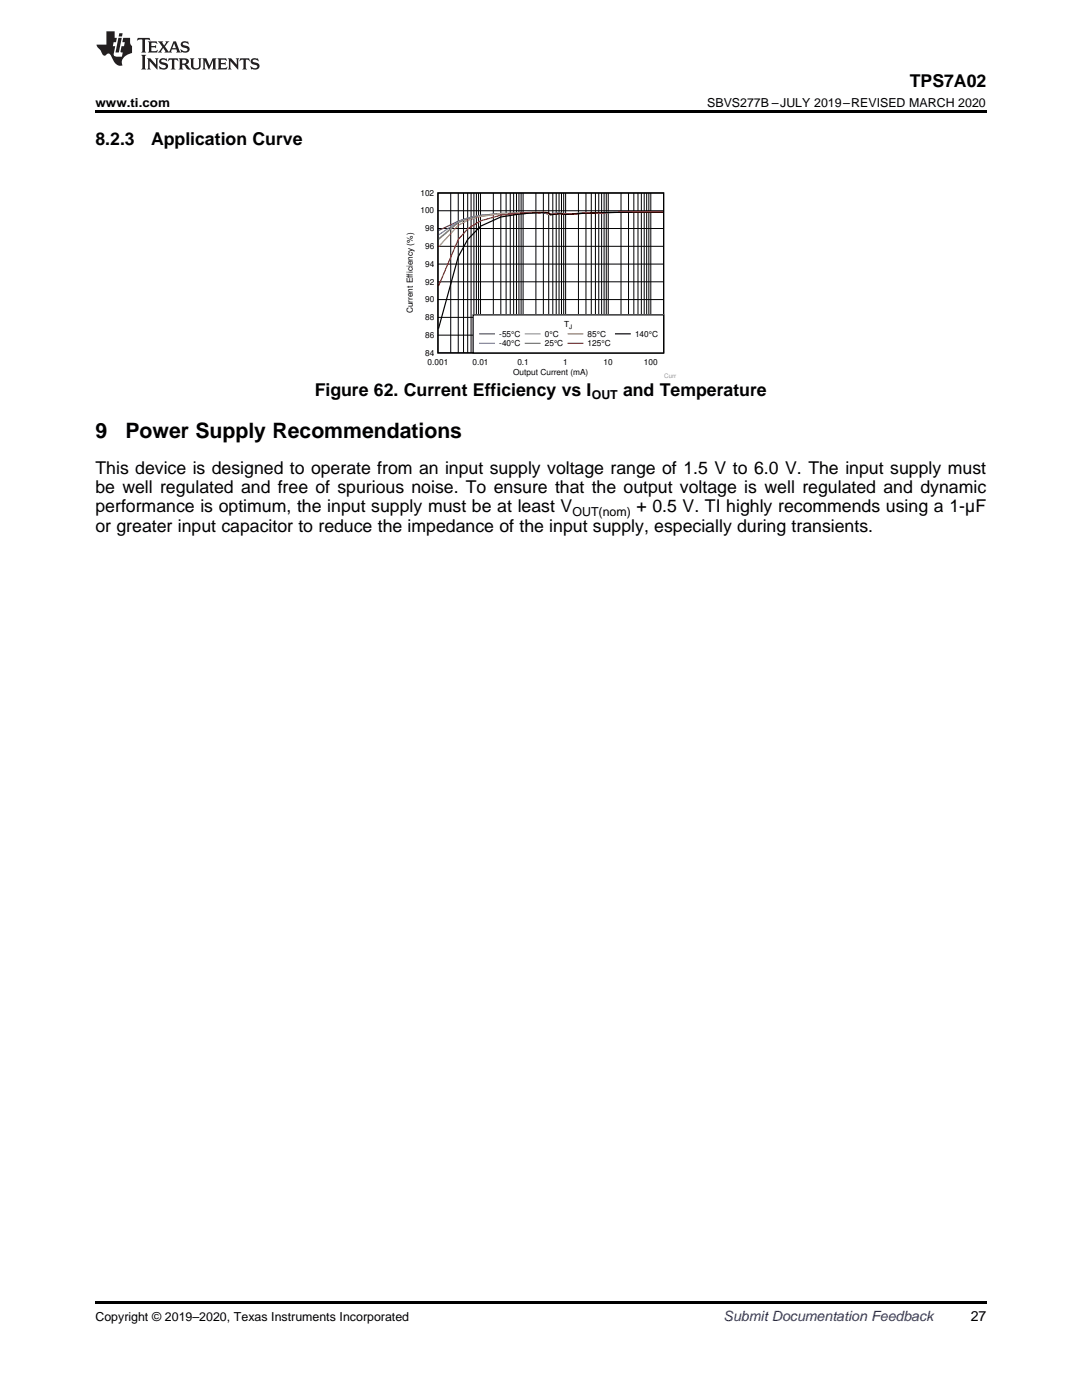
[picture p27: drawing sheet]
<svg xmlns="http://www.w3.org/2000/svg" width="216mm" height="279mm" viewBox="0 0 216 279" stroke-linecap="round" stroke-linejoin="round" font-family="sans-serif">
<defs><g id="words">
<g font-size="4.2">
<text x="19" y="87.5">9</text>
<text x="25" y="87.5">Power Supply Recommendations</text>
</g>
<g font-size="3.5">
<text x="181.5" y="17.3">TPS7A02</text>
<text x="19" y="28.9">8.2.3</text>
<text x="30.1" y="28.9">Application Curve</text>
<text x="62.8" y="79">Figure 62. Current Efficiency vs I</text>
<text x="124.3" y="79">and Temperature</text>
<text x="19" y="94.5">This device is designed to operate from an input supply voltage range of 1.5 V to 6.0 V. The input supply must</text>
<text x="19" y="98.4">be well regulated and free of spurious noise. To ensure that the output voltage is well regulated and dynamic</text>
<text x="19" y="102.3">performance is optimum, the input supply must be at least V</text>
<text x="19" y="106.2">or greater input capacitor to reduce the impedance of the input supply, especially during transients.</text>
<text x="127" y="102.3">+ 0.5 V. TI highly recommends using a 1-µF</text>
</g>
<text font-size="2.8" fill="#0000c8" x="144.4" y="263.6">Submit Documentation Feedback</text>
<text font-size="2.8" x="193.7" y="263.6">27</text>
<g font-size="2.5">
<text x="19" y="21.4">www.ti.com</text>
<text x="141.1" y="21.4">SBVS277B –JULY 2019–REVISED MARCH 2020</text>
<text x="118.1" y="79.7">OUT</text>
<text x="114.2" y="103">OUT(nom)</text>
<text x="19" y="263.6">Copyright © 2019–2020, Texas Instruments Incorporated</text>
</g>
<g font-size="1.7">
<text x="83.9" y="39.1">102</text>
<text x="83.9" y="42.6">100</text>
<text x="84.8" y="46.1">98</text>
<text x="84.8" y="53.2">94</text>
<text x="84.8" y="49.7">96</text>
<text x="84.8" y="56.8">92</text>
<text x="82.4" y="62.5" transform="rotate(-90 82.4 62.5)">Current Efficiency (%)</text>
<text x="84.8" y="63.9">88</text>
<text x="84.8" y="60.3">90</text>
<text x="112.6" y="65.3">T</text>
<text x="84.8" y="71">84</text>
<text x="84.8" y="67.4">86</text>
<text x="99.6" y="67.2">-55°C</text>
<text x="99.6" y="69.1">-40°C</text>
<text x="108.7" y="67.2">0°C</text>
<text x="108.7" y="69.1">25°C</text>
<text x="117.3" y="67.2">85°C</text>
<text x="117.3" y="69.1">125°C</text>
<text x="126.7" y="67.2">140°C</text>
<text x="85.3" y="72.9">0.001</text>
<text x="94.3" y="72.9">0.01</text>
<text x="102.4" y="74.8">Output Current (mA)</text>
<text x="103.2" y="72.9">0.1</text>
<text x="112.4" y="72.9">1</text>
<text x="120.4" y="72.9">10</text>
<text x="128.5" y="72.9">100</text>
</g>
<text font-size="1.2" x="113.6" y="65.6">J</text>
<text font-size="1.2" fill="#999" x="132.5" y="75.5">Curr</text>
</g></defs>
<path d="M19 259.7h177.8v.5h-177.8z" fill="#000"/>
<path d="M87.4 38.5h45v31.9h-45zM132.3 42.3l-10.9 .1-8.5 .4-1.1-.1-1.9 .2a1.86 1.86 0 0 0-1.6-.5l-3.3 .2-5.1 .7-4 1.8-2.6 2.7-1.9 3.4-3.9 14.4" fill="none" stroke="#000" stroke-width=".24"/>
<g fill="none" stroke="#000" stroke-width=".2">
<path d="M89.9 38.5v31.9M91.4 38.5v31.9M92.5 38.5v31.9M93.3 38.5v31.9M94 38.5v31.9M94.6 38.5v31.9M95.1 38.5v31.9M95.5 38.5v31.9M95.9 38.5v31.9M98.4 38.5v31.9M99.9 38.5v31.9M101 38.5v31.9"/>
<path d="M101.8 38.5v31.9M102.5 38.5v31.9M103.1 38.5v31.9M103.5 38.5v31.9M104 38.5v31.9M104.4 38.5v31.9M106.9 38.5v31.9M108.4 38.5v31.9M109.5 38.5v31.9M110.3 38.5v31.9M111 38.5v31.9M111.6 38.5v31.9"/>
<path d="M112 38.5v31.9M112.5 38.5v31.9M112.9 38.5v31.9M115.4 38.5v31.9M116.9 38.5v31.9M118 38.5v31.9M118.8 38.5v31.9M119.5 38.5v31.9M120 38.5v31.9M120.5 38.5v31.9M121 38.5v31.9M121.4 38.5v31.9"/>
<path d="M123.9 38.5v31.9M125.4 38.5v31.9M126.5 38.5v31.9M127.3 38.5v31.9M128 38.5v31.9M128.5 38.5v31.9M129 38.5v31.9M129.5 38.5v31.9M129.9 38.5v31.9M87.4 59.8h45M87.4 56.2h45M87.4 52.7h45"/>
<path d="M87.4 49.2h45M87.4 45.6h45M87.4 42.1h45M87.4 66.9h45M87.4 63.3h45"/>
</g>
<path d="M132.3 42.3l-10.9 .1-8.5 .3-1.1-.2-2.5 .2-1.3-.3-5.5 .2a27.5 27.5 0 0 0-15 3.4" fill="none" stroke="#800080" stroke-width=".24"/>
<path d="M132.3 42.3l-10.9 .1-8.5 .3-1.1-.2-2.6 .2a9.3 9.3 0 0 0-4.2-.3l-2.5 .2a38.8 38.8 0 0 0-9.2 .9l-1.9 .7-3.9 2.7" fill="none" stroke="#36f" stroke-width=".24"/>
<path d="M132.3 42.3l-10.9 .1-8.5 .3-1.1-.1-1.6 .1a2.14 2.14 0 0 1-1.5-.2l-2.2-.1-4 .2a34.5 34.5 0 0 0-9.2 1l-1.9 .8-3.9 3.3" fill="none" stroke="#3cc" stroke-width=".24"/>
<path d="M132.3 42.3l-22 .4a1.75 1.75 0 0 1-1.5-.3l-6.3 .2a34.7 34.7 0 0 0-9.2 1.1l-1.9 .7-3.9 3.4" fill="none" stroke="#9c0" stroke-width=".24"/>
<path d="M132.3 42.3l-10.9 .1-8.5 .4-1.1-.2-1.7 .1a.58 .58 0 0 1-.8-.2l-2.8-.1-4 .2a28.4 28.4 0 0 0-9.2 1.4l-1.9 1-3.9 4.3" fill="none" stroke="#f90" stroke-width=".24"/>
<path d="M132.3 42.3l-10.9 .1-11.2 .4a.59 .59 0 0 1-.7-.3l-.5-.1-3.7 .1-5.4 .4-4 1.2-2.6 1.6-1.9 2.1-3.9 9.3" fill="none" stroke="#f00" stroke-width=".24"/>
<path d="M94.4 62.8h38v7.6h-38z" fill-rule="evenodd" fill="#fff"/>
<path d="M94.4 62.8h38v7.6h-38zM122.8 66.6h2.9" fill="none" stroke="#000" stroke-width=".24"/>
<path d="M95.7 66.6h3" fill="none" stroke="#800080" stroke-width=".24"/>
<path d="M95.7 68.5h3" fill="none" stroke="#36f" stroke-width=".24"/>
<path d="M104.8 66.6h2.9" fill="none" stroke="#3cc" stroke-width=".24"/>
<path d="M104.8 68.5h2.9" fill="none" stroke="#9c0" stroke-width=".24"/>
<path d="M113.4 66.6h2.9" fill="none" stroke="#f90" stroke-width=".24"/>
<path d="M113.4 68.5h2.9" fill="none" stroke="#f00" stroke-width=".24"/>
<path d="M19 22h177.8v.5h-177.8z" fill="#000"/>
<g fill="#231f20">
<path d="M27.5 7.6l-.1 .5 .4-.2h.6v.1v2.1l-.2 .4h1l-.3-.4v-2.1l.1-.1h.5l.5 .2-.2-.5zM29.5 8.3l.2 .3v1.5l-.2 .4h1.8l.2-.6a1.04 1.04 0 0 1-1.3 .2v-.7h.6l.3 .2v-.6l-.3 .2h-.6v-.6l.8-.1 .4 .3-.2-.5zM31.5 8.3l.9 1.1-.9 1.1h.8l-.2-.2 .5-.7 .4 .7-.2 .2h1.5l-.1-.2 .1-.4h.9l.1 .4-.2 .2h1l-.3-.3-.7-1.9h-.5l-.9 2-.8-1 .9-1h-.8l.1 .3-.3 .5-.4-.6 .2-.2zM34.7 8.6l.4 1h-.7zM36.3 8.4a.63 .63 0 0 0-.2 .7 .63 .63 0 0 0 .6 .4l.6 .2 .1 .2a.75 .75 0 0 1-.7 .4 .75 .75 0 0 1-.6-.5l.1 .7 .1-.1a1.11 1.11 0 0 0 1.5-.6 1.13 1.13 0 0 0-1.2-.8l-.1-.4a1.04 1.04 0 0 1 1.2 .2l-.2-.5-.1 .1-.5-.2zM28.2 10.9l.2 .4v2.2l-.2 .4h1l-.3-.4v-2.2l.3-.4zM29.3 11.6l.3 .4v1.5l-.3 .4h.8l-.2-.4v-1.3l1.5 1.7v-1.9l.2-.4h-.7l.2 .4v.9l-1.1-1.3zM32 11.8a.62 .62 0 0 0-.2 .7 .62 .62 0 0 0 .6 .4l.6 .1 .1 .3a.76 .76 0 0 1-.7 .3 .76 .76 0 0 1-.6-.4l.1 .7 .1-.1a1.11 1.11 0 0 0 1.5-.6 1.13 1.13 0 0 0-1.2-.8l-.1-.4a1.04 1.04 0 0 1 1.2 .2l-.2-.6-.1 .1-.5-.1zM33.7 11.6l-.2 .6a.61 .61 0 0 1 .8-.3v1.6l-.2 .4h.9l-.2-.4v-1.6a.63 .63 0 0 1 .8 .3l-.2-.6zM35.6 11.6l.3 .4v1.5l-.3 .4h1l-.2-.2v-.8l.5 .2a.76 .76 0 0 0 1.2 .7l-1-1a.58 .58 0 0 0 .6-.5 .58 .58 0 0 0-.5-.6zM36.4 11.9h.1a.45 .45 0 0 1 .5 .1 .45 .45 0 0 1 .1 .5l-.7 .2zM37.9 11.6l.2 .2a2.17 2.17 0 0 0 .3 1.9 .99 .99 0 0 0 1.6-.6v-1.1l.2-.4h-.7l.2 .2a1.92 1.92 0 0 1-.2 1.8 .6 .6 0 0 1-.9-.5v-1.1l.2-.4zM40.4 11.6l.2 .4v1.5l-.2 .4h.7l-.2-.4v-1.4l.8 1.8 .8-1.8v1.4l-.2 .4h.9l-.2-.4v-1.5l.2-.4h-.8l-.6 1.5-.6-1.5zM43.4 11.6l.2 .4v1.5l-.2 .4h1.8l.2-.6a1.04 1.04 0 0 1-1.3 .1v-.6h.5l.4 .2v-.6l-.4 .2h-.5v-.7h.8l.3 .3-.1-.6zM45.5 11.6l.2 .4v1.5l-.2 .4h.7l-.2-.4v-1.3l1.5 1.7v-1.9l.2-.4h-.7l.2 .4v.9l-1.1-1.3zM47.9 11.6l-.1 .6a.61 .61 0 0 1 .8-.3v1.6l-.3 .4h1l-.3-.4 .1-1.6a.63 .63 0 0 1 .7 .3l-.1-.6zM50.2 11.8a.62 .62 0 0 0-.2 .7 .62 .62 0 0 0 .6 .4l.6 .1 .2 .3a.76 .76 0 0 1-.8 .3 .76 .76 0 0 1-.6-.4l.1 .7 .2-.1a1.11 1.11 0 0 0 1.5-.6 1.13 1.13 0 0 0-1.3-.8l-.1-.4a1.04 1.04 0 0 1 1.2 .2l-.1-.6-.2 .1-.5-.1z"/>
<path d="M21.2 6.3v2.6h-1.9l.1 .4 .7 .9a.91 .91 0 0 0 1 .8 .56 .56 0 0 1 .5-.3 .56 .56 0 0 1 .5 .3l.4 .8a1.53 1.53 0 0 0 1.9 1.2 1.54 1.54 0 0 1 1-2.1l.9-.3v-1.4a1.52 1.52 0 0 1-.3-1.6h-1.4l-.2 .8h.5l-.2 .8h-.4l-.2 1v.2l.4 .1-.2 .8a1.93 1.93 0 0 1-1.6-.3l.3-1.8h-.5l.2-.8h.4l.2-.8h-.4v-1.3zM23.6 7.6l-.6 2.9h.7l.6-2.9zM23.8 6.6l-.1 .7h.6l.2-.7z"/>
</g>
<use href="#words"/>
</svg>
